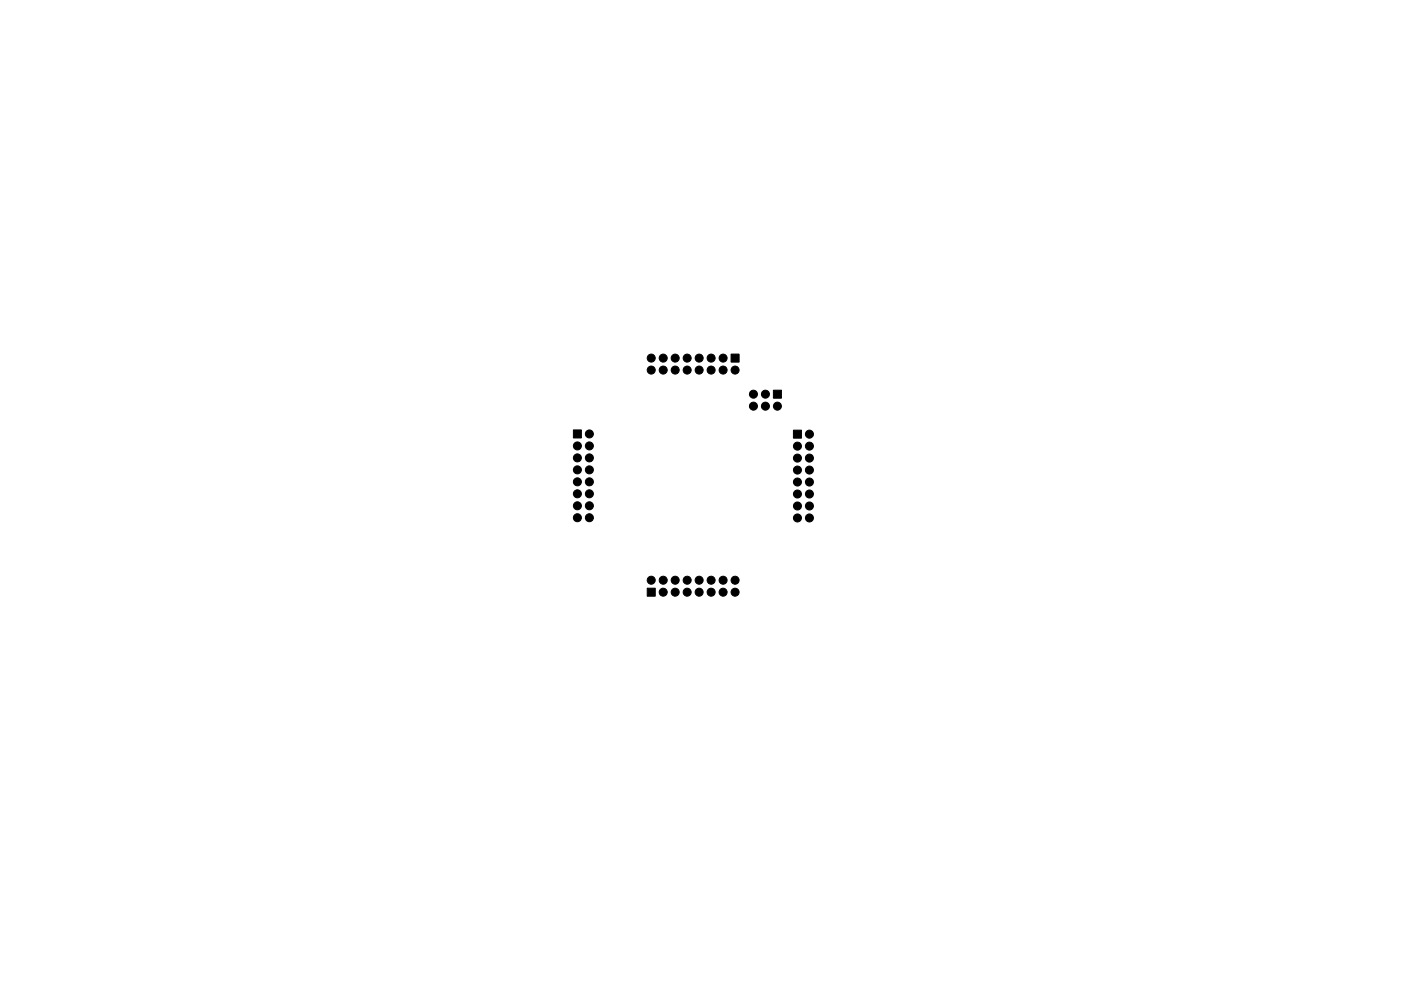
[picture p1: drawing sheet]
<svg xmlns="http://www.w3.org/2000/svg" width="297mm" height="210mm" viewBox="0 0 297 210" stroke-linecap="round" stroke-linejoin="round" font-family="sans-serif">
<g fill="#000" stroke="#000" stroke-width=".21">
<path d="M155 75.1h1.7v1.7h-1.7zM121.6 91.2h1.7v1.7h-1.7zM164 82.8h1.7v1.7h-1.7zM168.2 91.3h1.7v1.7h-1.7zM137.2 124.8h1.7v1.7h-1.7z"/>
<circle cx="138.1" cy="76" r=".85"/>
<circle cx="138.1" cy="78.5" r=".85"/>
<circle cx="140.6" cy="76" r=".85"/>
<circle cx="140.6" cy="78.5" r=".85"/>
<circle cx="143.2" cy="78.5" r=".85"/>
<circle cx="143.2" cy="76" r=".85"/>
<circle cx="145.7" cy="78.5" r=".85"/>
<circle cx="145.7" cy="76" r=".85"/>
<circle cx="148.2" cy="78.5" r=".85"/>
<circle cx="148.2" cy="76" r=".85"/>
<circle cx="150.8" cy="78.5" r=".85"/>
<circle cx="150.8" cy="76" r=".85"/>
<circle cx="153.3" cy="78.5" r=".85"/>
<circle cx="153.3" cy="76" r=".85"/>
<circle cx="155.9" cy="78.5" r=".85"/>
<circle cx="122.4" cy="94.6" r=".85"/>
<circle cx="122.4" cy="97.1" r=".85"/>
<circle cx="122.4" cy="99.7" r=".85"/>
<circle cx="125" cy="97.1" r=".85"/>
<circle cx="125" cy="99.7" r=".85"/>
<circle cx="125" cy="94.6" r=".85"/>
<circle cx="125" cy="92.1" r=".85"/>
<circle cx="159.7" cy="86.2" r=".85"/>
<circle cx="159.7" cy="83.6" r=".85"/>
<circle cx="162.3" cy="83.6" r=".85"/>
<circle cx="162.3" cy="86.2" r=".85"/>
<circle cx="164.8" cy="86.2" r=".85"/>
<circle cx="169.1" cy="94.7" r=".85"/>
<circle cx="169.1" cy="97.2" r=".85"/>
<circle cx="169.1" cy="99.7" r=".85"/>
<circle cx="171.6" cy="92.1" r=".85"/>
<circle cx="171.6" cy="97.2" r=".85"/>
<circle cx="171.6" cy="94.7" r=".85"/>
<circle cx="171.6" cy="99.7" r=".85"/>
<circle cx="122.4" cy="102.2" r=".85"/>
<circle cx="122.4" cy="109.8" r=".85"/>
<circle cx="122.4" cy="104.8" r=".85"/>
<circle cx="122.4" cy="107.3" r=".85"/>
<circle cx="125" cy="104.8" r=".85"/>
<circle cx="125" cy="109.8" r=".85"/>
<circle cx="125" cy="107.3" r=".85"/>
<circle cx="125" cy="102.2" r=".85"/>
<circle cx="169.1" cy="109.9" r=".85"/>
<circle cx="169.1" cy="102.3" r=".85"/>
<circle cx="169.1" cy="104.8" r=".85"/>
<circle cx="169.1" cy="107.4" r=".85"/>
<circle cx="171.6" cy="102.3" r=".85"/>
<circle cx="171.6" cy="104.8" r=".85"/>
<circle cx="171.6" cy="109.9" r=".85"/>
<circle cx="171.6" cy="107.4" r=".85"/>
<circle cx="138.1" cy="123.1" r=".85"/>
<circle cx="140.6" cy="123.1" r=".85"/>
<circle cx="140.6" cy="125.6" r=".85"/>
<circle cx="143.2" cy="123.1" r=".85"/>
<circle cx="143.2" cy="125.6" r=".85"/>
<circle cx="145.7" cy="123.1" r=".85"/>
<circle cx="145.7" cy="125.6" r=".85"/>
<circle cx="148.2" cy="125.6" r=".85"/>
<circle cx="148.2" cy="123.1" r=".85"/>
<circle cx="150.8" cy="123.1" r=".85"/>
<circle cx="150.8" cy="125.6" r=".85"/>
<circle cx="153.3" cy="125.6" r=".85"/>
<circle cx="153.3" cy="123.1" r=".85"/>
<circle cx="155.9" cy="125.6" r=".85"/>
<circle cx="155.9" cy="123.1" r=".85"/>
</g>
</svg>
